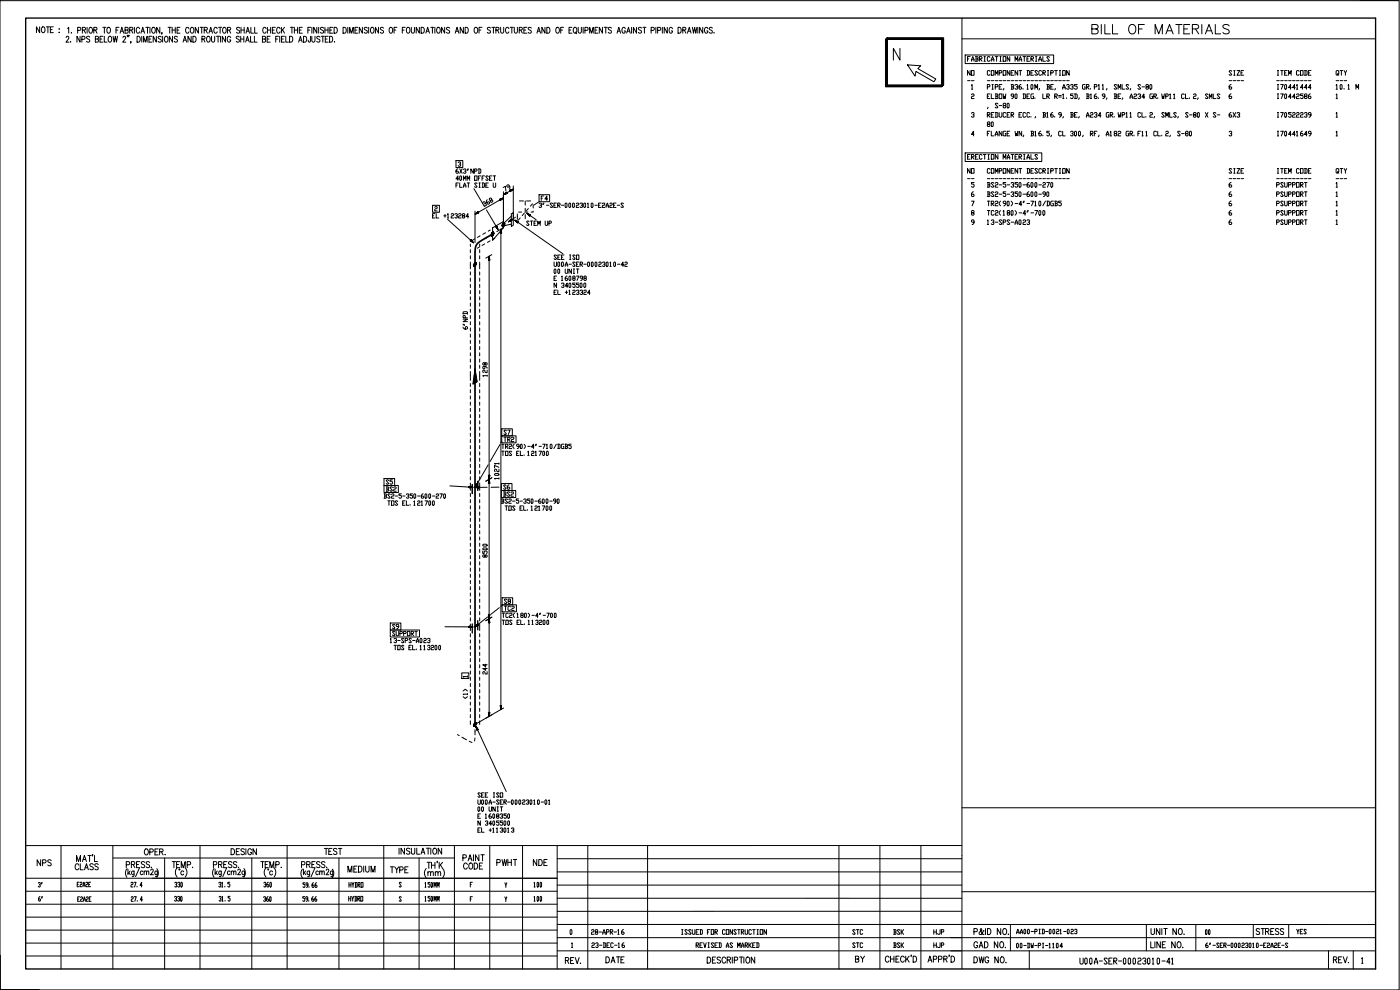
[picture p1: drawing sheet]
<svg xmlns="http://www.w3.org/2000/svg" width="420mm" height="297mm" viewBox="0 0 420 297" stroke-linecap="round" stroke-linejoin="round" font-family="sans-serif">
<defs><g id="words">
<g font-size="6.2">
<text x="326.3" y="11.3">BILL OF MATERIALS</text>
<text x="36.3" y="264.6">( )</text>
<text x="62.4" y="264.6">( )</text>
</g>
<text font-size="5.7" x="89.3" y="264.6">( )</text>
<g font-size="5.3">
<text x="137.9" y="262.1">CODE</text>
<text x="147.8" y="261.1">PWHT</text>
<text x="158.7" y="261.1">NDE</text>
</g>
<g font-size="4.9">
<text x="290.3" y="28.2">1 PIPE, B36.10M, BE, A335 GR.P11, SMLS, S-80 6 I70441444 10.1 M</text>
<text x="149.9" y="58.6">79</text>
<text x="96" y="257.5">TEST</text>
<text x="9.9" y="261.1">NPS</text>
<text x="21.2" y="262.1">CLASS</text>
<text x="103" y="262.8">MEDIUM</text>
<text x="116.1" y="263.2">TYPE</text>
<text x="375.7" y="281.5">STRESS</text>
<text x="180.6" y="290">DATE</text>
<text x="255.4" y="290">BY</text>
</g>
<g font-size="4.4">
<text x="294.9" y="39.2">80</text>
<text x="289.3" y="53.3">NO COMPONENT DESCRIPTION SIZE ITEM CODE QTY</text>
<text x="290.3" y="57.5">5 BS2-5-350-600-270 6 PSUPPORT 1</text>
<text x="161.2" y="61.4">F4</text>
<text x="290.3" y="60.3">6 BS2-5-350-600-90 6 PSUPPORT 1</text>
<text x="290.3" y="63.1">7 TR2(90)-4&quot;-710/DGB5 6 PSUPPORT 1</text>
<text x="290.3" y="66">8 TC2(180)-4&quot;-700 6 PSUPPORT 1</text>
<text x="149.9" y="131.6">S7</text>
<text x="149.9" y="133.7">TR2</text>
<text x="149.9" y="148.2">S6</text>
<text x="149.9" y="150.3">BS2</text>
<text x="150.3" y="182.4">S8</text>
<text x="150.3" y="184.5">TC2</text>
<text x="116.4" y="189.8">S9</text>
<text x="147.1" y="203.6" transform="rotate(-90 147.1 203.6)">244</text>
<text x="141.1" y="211" transform="rotate(-90 141.1 211)">&lt;1&gt;</text>
<text x="10.2" y="271.6">6&quot;</text>
<text x="254.7" y="281.5">STC</text>
<text x="267.1" y="281.5">BSK</text>
<text x="279" y="281.5">HJP</text>
<text x="360.5" y="281.5">00</text>
<text x="388.1" y="281.5">YES</text>
<text x="254.7" y="285.4">STC</text>
<text x="267.1" y="285.4">BSK</text>
<text x="279" y="285.4">HJP</text>
</g>
<g font-size="4">
<text x="289.3" y="23.6">NO COMPONENT DESCRIPTION SIZE ITEM CODE QTY</text>
<text x="114.7" y="146.4">S5</text>
<text x="114.7" y="148.5">BS2</text>
<text x="13.4" y="267.4" transform="rotate(-90 13.4 267.4)">3&quot;</text>
</g>
<text font-size="3.1" x="137.6" y="204.3">1</text>
<g font-size="2.6">
<text x="289.3" y="25.4">__ _____________________ ____ _________ ___</text>
<text x="289.3" y="54.7">__ _____________________ ____ _________ ___</text>
</g>
</g></defs>
<!-- layer: Level 63 -->
<g fill="none" stroke="#000" stroke-width=".3">
<path d="M0 .2h419.9v296.8h-419.9zM288.7 11.6h124.1M288.7 5.4v285.2M408.2 .1h11.8M18.3 253.7v37M27.8 256.4l-.1 .5M33.9 253.7v37M33.9 257.4h102.5M43.6 254.8l.2-.1a.91 .91 0 0 1 .7 .9 .91 .91 0 0 1-.7 .9 1.14 1.14 0 0 1-.2-1.7zM45 255.7l.8-.1v-.8l-.8-.1v1.8M46.5 255.6h.6M47.5 254.7h-1v1.8h1"/>
<path d="M47.9 255.6l.9-.1 .1-.6-1-.2v1.8M48.4 255.6l.5 .9M49.4 257.4v33.3M49.5 256.3l.1 .1M51.7 258.5h1M52.2 258.5v1.8M53 259.4h.6M54 258.5h-1v1.8h1M56.2 259.5l.9-.1v-.8l-.9-.1v1.8M60 253.7v37M69.3 254.6a.91 .91 0 0 1 1.1 .9 .91 .91 0 0 1-1.1 .9zM70.9 255.5h.6"/>
<path d="M71.9 254.6h-1v1.8h1M73.3 254.9l-.3-.3-.7 .3 .1 .3 .9 .7v.3l-.3 .2-.7-.2M73.8 254.6v1.8M75.5 255.1a.56 .56 0 0 0-.7-.5 .56 .56 0 0 0-.4 .7v.5a.56 .56 0 0 0 .5 .7 .56 .56 0 0 0 .6-.7h-.4M75.6 257.4v33.3M77 254.6v1.8l-1.1-1.8v1.8M78.3 258.5h1M78.8 258.5v1.8M79.6 259.4h.6M80.5 258.5h-.9v1.8h.9M82.8 259.5l.9-.1v-.8l-.9-.1v1.8M86.2 253.7v37"/>
<path d="M101.7 257.4v33.3M115.2 253.7v37M119.8 254.5v1.8M121.4 254.5v1.8l-1-1.8v1.8M123 254.7l-.4-.2-.6 .2v.4l1 .7v.2l-.4 .3-.6-.3M123.5 254.5v1.3l.4 .5 .5-.3 .1-1.5M125.1 254.5v1.8h.9M125.8 257.4v33.3M126.3 256.3l.6-1.8 .6 1.8M126.6 255.7h.7M128 254.5h1M128.2 258.7h1"/>
<path d="M128.5 254.5v1.8M128.7 258.7v1.8M129.3 254.5v1.8M129.5 258.7v1.8M129.5 259.6h1M130.2 254.6l.1-.1a.91 .91 0 0 1 .8 .9 .91 .91 0 0 1-.8 .9 1.14 1.14 0 0 1-.1-1.7zM130.5 258.7v1.8M131.3 258.5l-.2 .4M131.8 258.7v1.8M132.2 259.5l.6 1M132.5 254.5v1.8l-1-1.8v1.8M132.8 258.7l-1 1.2"/>
<path d="M136.4 253.7v37M147 253.7v37M156.8 253.7v37M167.2 253.7v37M167.2 257.6h121.5M176.4 253.7v37M194.4 253.7v37M251.8 253.7v37M264.1 253.7v37M276.4 253.7v37M288.7 242.4h124.1M288.7 253.7h-281"/>
<path d="M7.7 263.5h159.5M7.7 279.1h159.5M7.7 275.2h159.5M7.7 271.3h159.5M7.7 267.4h159.5M53.1 260.4a2.1 2.1 0 0 0 0 2.7M53.7 260.7l.3 .2-.2 .2zM54.4 260.3v-1.8l.6 1.8 .6-1.8v1.8a2.09 2.09 0 0 1 0 2.8M55.1 261.6a.5 .5 0 0 0-.7 0 .5 .5 0 0 0 0 .7 .5 .5 0 0 0 .7 0M57.8 260.2l.1 .1M79.8 260.4a2.03 2.03 0 0 0 0 2.7M80.4 260.7l.2 .2-.1 .2z"/>
<path d="M81 260.3v-1.8l.6 1.8 .6-1.8v1.8M81.8 261.6a.51 .51 0 0 0-.7 0 .51 .51 0 0 0 0 .7 .51 .51 0 0 0 .7 0M82.3 260.4a2.1 2.1 0 0 1 0 2.7M84.4 260.2l.1 .1M127.9 260.6a2.03 2.03 0 0 0 0 2.7M128.4 261.9l.4-.4 .4 .1v1.1M128.4 261.5v1.2M129.2 261.9l.4-.4 .4 .1v1.1M130.6 261.9l.4-.4 .4 .1v1.1M130.6 261.5v1.2M131.4 261.9l.4-.4 .4 .1v1.1M132.8 260.6a2.03 2.03 0 0 1 0 2.7"/>
<path d="M167.2 277.4h245.6M167.2 269.5h121.5M167.2 265.6h121.5M167.2 261.6h121.5M288.7 267.6h124.1M288.7 273.4h-121.5M292.3 279.6l.9-.1v-.8l-.9-.1v1.8M295.3 279.4l-.1-.2a.96 .96 0 0 1-1.3 1v-.5l.7-.7-.2-.4-.2 .3 .1 .4 .6 1 .4-.1M295.8 278.6v1.8M296.4 278.6a.91 .91 0 0 1 1 .9 .91 .91 0 0 1-1 .9zM300.3 278.6v1.8l-1-1.8v1.8M301.2 278.7l.2-.1a.91 .91 0 0 1 .7 .9 .91 .91 0 0 1-.7 .9 1.14 1.14 0 0 1-.2-1.7z"/>
<path d="M303.2 277.4v7.9M344 277.4v7.9M345.4 278.6v1.3l.5 .5 .5-.3 .1-1.5M348.1 278.6v1.8l-1.1-1.8v1.8M348.7 278.6v1.8M349.3 278.6h1M349.8 278.6v1.8M353 278.6v1.8l-1-1.8v1.8M353.9 278.7l.2-.1a.91 .91 0 0 1 .7 .9 .91 .91 0 0 1-.7 .9 1.14 1.14 0 0 1-.2-1.7zM358.9 277.4v7.9M0 286.6v10.4h11.8M7.7 286.8h159.5"/>
<path d="M7.7 283h159.5M167.2 285.3h245.6M167.2 281.3h245.6M169.7 288.2l.9-.1v-.6l-.9-.2v1.8M170.2 288.2l.5 .9M171.2 288.2h.6M172.2 287.3h-1v1.8h1M172.6 287.3l.6 1.8 .6-1.8M174.2 288.9l.1 .1M212.2 287.2a.92 .92 0 0 1 1.1 .9 .92 .92 0 0 1-1.1 .9zM213.8 288h.6M214.8 287.2h-1v1.8h1"/>
<path d="M216.2 287.4l-.3-.2-.7 .2 .1 .5 .9 .4-.1 .6-.5 .1-.4-.3M217.8 287.6a.57 .57 0 0 0-.7-.4 .57 .57 0 0 0-.4 .7v.4a.57 .57 0 0 0 .4 .7 .57 .57 0 0 0 .7-.5M218.2 288l.9-.1v-.7h-.9v1.8M218.7 288l.6 1M219.8 287.2v1.8M220.4 288.1l.9-.1v-.8h-.9v1.8M221.9 287.2h1M222.4 287.2v1.8M223.2 287.2v1.8M224.1 287.2h.2a.92 .92 0 0 1 .7 .9 .92 .92 0 0 1-.7 .9 1.16 1.16 0 0 1-.2-1.8zM226.5 287.2v1.8l-1-1.8v1.8M266.8 287.3a.56 .56 0 0 0-.7-.4 .56 .56 0 0 0-.4 .7v.4a.56 .56 0 0 0 .4 .7 .56 .56 0 0 0 .7-.4"/>
<path d="M267.3 286.9v1.8M267.3 287.7h1M268.3 286.9v1.8M268.9 287.7h.6M269.8 286.9h-.9v1.8h.9M271.4 287.3a.56 .56 0 0 0-.7-.4 .56 .56 0 0 0-.4 .7v.4a.56 .56 0 0 0 .4 .7 .56 .56 0 0 0 .7-.4M271.8 286.9v1.8M272.2 287.6l.7 1.1M272.9 286.9l-1.1 1.2M273.5 286.6l-.1 .4M274 286.9a.91 .91 0 0 1 1.1 .9 .91 .91 0 0 1-1.1 .9zM278.5 288.7l.6-1.8 .6 1.8"/>
<path d="M278.7 288.1h.8M280.1 287.8l.9-.1v-.7l-.9-.1v1.8M281.7 287.8l.9-.1v-.7l-.9-.1v1.8M283.2 287.7l.9-.1 .1-.6-1-.1v1.8M283.7 287.7l.5 1M284.9 286.6l-.1 .4M285.4 286.9a.91 .91 0 0 1 1.1 .9 .91 .91 0 0 1-1.1 .9zM292.3 287.1a.91 .91 0 0 1 1.1 .9 .91 .91 0 0 1-1.1 .9zM293.4 283a.57 .57 0 0 0-.7-.4 .57 .57 0 0 0-.4 .7v.4a.57 .57 0 0 0 .5 .7 .57 .57 0 0 0 .6-.7h-.4M293.8 284.4l.6-1.8 .6 1.8M293.8 287.1l.4 1.8 .4-1.8 .3 1.8 .4-1.8M294 283.8h.8"/>
<path d="M295.5 282.6a.92 .92 0 0 1 1 .9 .92 .92 0 0 1-1 .9zM296.7 287.5a.56 .56 0 0 0-.7-.4 .56 .56 0 0 0-.4 .7v.4a.56 .56 0 0 0 .6 .7 .56 .56 0 0 0 .5-.7h-.3M299.4 282.6v1.8l-1-1.8v1.8M299.6 287.1v1.8l-1-1.8v1.8M300.3 282.6h.2a.92 .92 0 0 1 .7 .9 .92 .92 0 0 1-.7 .9 1.16 1.16 0 0 1-.2-1.8zM300.5 287.2l.1-.1a.91 .91 0 0 1 .8 .9 .91 .91 0 0 1-.8 .9 1.14 1.14 0 0 1-.1-1.7zM301.7 284.2l.1 .1M301.9 288.7l.1 .1M302.6 280.2l.1 .1M308.9 285.3v5.4M345.4 282.6v1.8h.8M346.6 282.6v1.8"/>
<path d="M348.2 282.6v1.8l-1-1.8v1.8M348.8 283.4h.6M349.8 282.6h-1v1.8h1M352.7 282.6v1.8l-1.1-1.8v1.8M353.5 282.6h.2a.92 .92 0 0 1 .8 .9 .92 .92 0 0 1-.8 .9 1.16 1.16 0 0 1-.2-1.8zM355 284.2v.1M355.3 280.2l.1 .1M398.7 285.3v5.4M400.2 288l.9-.1 .1-.6-1-.2v1.8M400.7 288l.5 .9M401.7 288h.6M402.7 287.1h-1v1.8h1"/>
<path d="M403.1 287.1l.6 1.8 .6-1.8M404.7 288.7v.1M406.1 285.3v5.4"/>
</g>
<path d="M7.7 5.4h405.1v285.3h-405.1z" fill="none" stroke="#000" stroke-width=".4"/>
<!-- layer: Level 5 -->
<g fill="none" stroke="#000" stroke-width=".3">
<path d="M11.9 8.1v1.7l-1-1.7v1.7M12.7 8.1h.1a.9 .9 0 0 1 .7 .8 .9 .9 0 0 1-.7 .9 1.15 1.15 0 0 1-.1-1.7zM13.9 8.1h1M14.4 8.1v1.7M15.1 8.9h.6M16 8.1h-.9v1.7h.9M17.8 8.6h.1M17.8 9.7h.1M19.9 11.3l.2-.4 .6 .3-.9 1.4h.9M20.3 8.5l.3-.3v1.8M21.2 12.5l.1 .1M21.4 9.8l.1 .1"/>
<path d="M23.3 9.1l.8-.1v-.7l-.8-.1v1.8M24 10.9v1.7l-.9-1.7v1.7M24.6 11.8l.8-.1v-.7l-.8-.1v1.7M24.7 9l.8-.1v-.6l-.8-.1v1.8M25.2 9l.5 1M26.1 8.2v1.8M26.9 11.1l-.3-.2-.6 .2 .1 .4 .8 .5-.1 .6h-.5l-.3-.2M26.9 8.3l.2-.1a.9 .9 0 0 1 .7 .9 .9 .9 0 0 1-.7 .9 1.16 1.16 0 0 1-.2-1.7zM28.2 9l.8-.1v-.6l-.8-.1v1.8M28.6 11.7l.8-.1v-.6l-.8-.1v1.7l.9-.1v-.4l-.3-.4M28.6 9l.5 1M30 11.7h.6"/>
<path d="M30.9 8.2h.9M30.9 10.9h-.9v1.7h.9M31.3 10.9v1.7h.8M31.3 8.2v1.8M32.3 8.3l.2-.1a.9 .9 0 0 1 .7 .9 .9 .9 0 0 1-.7 .9 1.16 1.16 0 0 1-.2-1.7zM32.7 11l.2-.1a.9 .9 0 0 1 .7 .9 .9 .9 0 0 1-.7 .8 1.16 1.16 0 0 1-.2-1.6zM33.9 10.9l.4 1.7 .3-1.7 .3 1.7 .4-1.7M34.8 9h.6M35.7 8.2h-.9v1.8M36 10l.6-1.8 .5 1.8M36.2 9.4h.7M36.9 11.3l.3-.4 .5 .3-.9 1.4h1"/>
<path d="M37.5 9l.8-.1v-.6l-.8-.1v1.8l.9-.2 .1-.4-.4-.4M38.3 10.6l-.1 .5M38.7 10.6l-.1 .5M38.9 9l.9-.1v-.6l-.9-.1v1.8M39.3 12.6l-.1 .4M39.4 9l.5 1M40.3 8.2v1.8M41.1 10.9a.88 .88 0 0 1 1 .9 .88 .88 0 0 1-1 .8zM41.9 8.6a.51 .51 0 0 0-.6-.4 .51 .51 0 0 0-.4 .7v.4a.52 .52 0 0 0 .4 .6 .52 .52 0 0 0 .6-.4M42.3 10l.5-1.8 .6 1.8M42.5 9.4h.7M42.5 10.9v1.7"/>
<path d="M43.1 12.6v-1.7l.5 1.7 .6-1.7v1.7M43.8 8.2h.9M44.3 8.2v1.8M44.7 11.7h.5M45 8.2v1.8M45.6 10.9h-.9v1.7h.9M45.8 8.3l.1-.1a.9 .9 0 0 1 .7 .9 .9 .9 0 0 1-.7 .9 1.16 1.16 0 0 1-.1-1.7zM46.9 10.9v1.7l-.9-1.7v1.7M48 8.2v1.8l-1-1.8v1.8M48.4 11.1l-.3-.2-.6 .2v.4l.9 .6-.3 .5-.6-.2M48.6 9.9l-.1 .4M48.8 10.9v1.7"/>
<path d="M49.6 11l.1-.1a.9 .9 0 0 1 .7 .9 .9 .9 0 0 1-.7 .8 1.16 1.16 0 0 1-.1-1.6zM50.4 8.2h1M50.9 8.2v1.8M51.7 9h.9M51.7 8.2v1.8M51.8 10.9v1.7l-1-1.7v1.7M52.6 8.2v1.8M53.1 9h.6M53.3 11.1l-.4-.2-.6 .2 .1 .4 .9 .6-.4 .5-.6-.2M54 8.2h-.9v1.8h.9M54.9 12.6l.6-1.7 .5 1.7M55.1 12.1h.7"/>
<path d="M56.7 8.6a.52 .52 0 0 0-.6-.4 .52 .52 0 0 0-.4 .7v.4a.52 .52 0 0 0 .4 .6 .52 .52 0 0 0 .6-.4M57.4 10.9v1.7l-1-1.7v1.7M57.4 8.3l.1-.1a.9 .9 0 0 1 .7 .9 .9 .9 0 0 1-.7 .9 1.16 1.16 0 0 1-.1-1.7zM57.9 10.9a.88 .88 0 0 1 1 .9 .88 .88 0 0 1-1 .8zM59.5 8.2v1.8l-.9-1.8v1.8M60.1 8.2h.9M60.5 8.2v1.8M60.6 11.7l.8-.1v-.6l-.8-.1v1.7M61.1 11.7l.4 .9M61.3 9l.8-.1v-.6l-.8-.1v1.8M61.8 9l.4 1M62.3 11l.1-.1a.9 .9 0 0 1 .7 .9 .9 .9 0 0 1-.7 .8 1.16 1.16 0 0 1-.1-1.6z"/>
<path d="M62.7 10l.5-1.8 .6 1.8M62.9 9.4h.7M63.5 10.9v1.2l.4 .5 .5-.2v-1.5M65 10.9h.9M65.2 8.6a.52 .52 0 0 0-.6-.4 .52 .52 0 0 0-.4 .7v.4a.52 .52 0 0 0 .3 .6 .52 .52 0 0 0 .7-.4M65.4 10.9v1.7M65.6 8.2h.9M66.1 8.2v1.8M66.2 10.9v1.7M67.1 8.3l.1-.1a.9 .9 0 0 1 .7 .9 .9 .9 0 0 1-.7 .9 1.16 1.16 0 0 1-.1-1.7zM67.7 10.9v1.7l-1-1.7v1.7M68.3 9l.8-.1 .1-.5-.9-.2v1.8"/>
<path d="M68.8 9l.4 1M69.2 11.3a.52 .52 0 0 0-.6-.4 .52 .52 0 0 0-.4 .6v.5a.53 .53 0 0 0 .5 .7 .53 .53 0 0 0 .5-.7h-.3M71.8 11.1l-.3-.2-.6 .2 .1 .4 .8 .6-.3 .5-.6-.2M71.9 8.5l-.3-.3-.6 .3 .1 .4 .8 .5-.3 .6-.6-.3M72.2 11.7h1M72.2 10.9v1.7M72.3 9h1M72.3 8.2v1.8M73.2 10.9v1.7M73.3 8.2v1.8M73.7 12.6l.6-1.7 .5 1.7M73.8 10l.6-1.8 .5 1.8"/>
<path d="M73.9 12.1h.7M74 9.4h.7M75.2 10.9v1.7h.8M75.3 8.2v1.8h.8M76.3 10.9v1.7h.9M76.4 8.2v1.8h.8M78.8 11.7l.8-.1v-.6l-.8-.1v1.7l.9-.1v-.4l-.3-.4M79.9 8.6a.51 .51 0 0 0-.7-.4 .51 .51 0 0 0-.3 .7v.4a.52 .52 0 0 0 .3 .6 .52 .52 0 0 0 .7-.4M80.2 11.7h.5M80.3 9h.9M80.3 8.2v1.8M81.1 10.9h-.9v1.7h.9"/>
<path d="M81.2 8.2v1.8M81.7 9h.6M82.6 8.2h-.9v1.8h.9M82.7 11.7h.6M83.6 10.9h-.9v1.7M83.9 10.9v1.7M84.1 8.6a.52 .52 0 0 0-.7-.4 .52 .52 0 0 0-.4 .7v.4a.52 .52 0 0 0 .4 .6 .52 .52 0 0 0 .7-.4M84.5 8.2v1.8M84.5 11.7h.5M84.8 8.9l.6 1.1M85.4 10.9h-.9v1.7h.9M85.4 8.2l-.9 1.2"/>
<path d="M85.8 10.9v1.7h.8M86.9 10.9a.88 .88 0 0 1 1 .9 .88 .88 0 0 1-1 .8zM87.1 8.2h1M87.6 8.2v1.8M88.3 9h1M88.3 8.2v1.8M89.3 8.2v1.8M89.6 12.6l.5-1.7 .6 1.7M89.8 12.1h.7M89.8 9h.6M90.7 8.2h-.9v1.8h.9M91.1 10.9a.88 .88 0 0 1 1 .9 .88 .88 0 0 1-1 .8z"/>
<path d="M92.4 9h.5M93.2 10.9l-.2 1.7h-.4l-.1-.5M93.3 8.2h-.9v1.8M93.6 10.9v1.2l.4 .5 .5-.2v-1.5M93.6 8.2v1.8M95.1 8.2v1.8l-1-1.8v1.8M95.6 8.2v1.8M96 11.1l-.3-.2-.6 .2v.4l.9 .6-.3 .5-.6-.2M96.4 10.9h.9M96.9 10.9v1.7M97.1 8.5l-.3-.3-.6 .3v.3l.9 .6-.3 .6-.6-.3M97.5 9h.9"/>
<path d="M97.5 8.2v1.8M97.6 11.7h.6M98.4 8.2v1.8M98.5 10.9h-.9v1.7h.9M98.9 10.9a.88 .88 0 0 1 1 .9 .88 .88 0 0 1-1 .8zM99 9h.5M99.9 8.2h-.9v1.8h.9M100.3 8.2a.88 .88 0 0 1 .9 .9 .88 .88 0 0 1-.9 .9zM100.4 12.5l.1 .1M103 8.2a.88 .88 0 0 1 .9 .9 .88 .88 0 0 1-.9 .9zM104.4 8.2v1.8M104.9 10v-1.8l.6 1.8 .5-1.8v1.8"/>
<path d="M106.5 9h.6M107.4 8.2h-.9v1.8h.9M108.8 8.2v1.8l-1-1.8v1.8M110.2 8.5l-.3-.3-.6 .3 .1 .4 .8 .5-.3 .6-.6-.3M110.6 8.2v1.8M111.4 8.3l.2-.1a.91 .91 0 0 1 .7 .9 .91 .91 0 0 1-.7 .9 1.19 1.19 0 0 1-.2-1.7zM113.6 8.2v1.8l-.9-1.8v1.8M115.1 8.5l-.4-.3-.5 .3 .1 .4 .8 .5-.4 .6-.5-.3M117 8.3l.2-.1a.91 .91 0 0 1 .7 .9 .91 .91 0 0 1-.7 .9 1.19 1.19 0 0 1-.2-1.7zM118.3 9h.5M119.1 8.2h-.8v1.8M120.7 9h.6"/>
<path d="M121.6 8.2h-.9v1.8M122.2 8.3l.2-.1a.91 .91 0 0 1 .6 .9 .91 .91 0 0 1-.6 .9 1.19 1.19 0 0 1-.2-1.7zM123.4 8.2v1.2l.4 .6 .5-.3 .1-1.5M125.9 8.2v1.8l-1-1.8v1.8M126.4 8.2a.88 .88 0 0 1 1 .9 .88 .88 0 0 1-1 .9zM127.8 10l.6-1.8 .5 1.8M128 9.4h.7M129.3 8.2h.9M129.8 8.2v1.8M130.5 8.2v1.8M131.3 8.3l.1-.1a.9 .9 0 0 1 .8 .9 .9 .9 0 0 1-.8 .9 1.16 1.16 0 0 1-.1-1.7zM133.5 8.2v1.8l-1-1.8v1.8"/>
<path d="M134.9 8.5l-.3-.3-.6 .3 .1 .4 .8 .5-.3 .6-.6-.3M136.6 10l.6-1.8 .5 1.8M136.8 9.4h.7M139.1 8.2v1.8l-1-1.8v1.8M139.6 8.2a.88 .88 0 0 1 1 .9 .88 .88 0 0 1-1 .9zM142.6 8.3l.1-.1a.9 .9 0 0 1 .7 .9 .9 .9 0 0 1-.7 .9 1.16 1.16 0 0 1-.1-1.7zM143.8 9h.5M144.7 8.2h-.9v1.8M147.2 8.5l-.3-.3-.6 .3 .1 .4 .8 .5-.3 .6-.6-.3M147.6 8.2h.9M148.1 8.2v1.8M148.8 9l.8-.1v-.6l-.8-.1v1.8"/>
<path d="M149.3 9l.5 1M150.2 8.2v1.2l.4 .6 .5-.3 .1-1.5M152.7 8.6a.51 .51 0 0 0-.6-.4 .51 .51 0 0 0-.4 .7v.4a.52 .52 0 0 0 .4 .6 .52 .52 0 0 0 .6-.4M153.1 8.2h1M153.6 8.2v1.8M154.3 8.2v1.2l.4 .6 .5-.3 .1-1.5M155.8 9l.8-.1v-.6l-.8-.1v1.8M156.3 9l.5 1M157.2 9h.6M158.1 8.2h-.9v1.8h.9M159.4 8.5l-.3-.3-.6 .3 .1 .4 .6 .2a.48 .48 0 0 1 .2 .7 .48 .48 0 0 1-.8 .1l-.1-.2M161.1 10l.6-1.8 .5 1.8"/>
<path d="M161.3 9.4h.7M163.6 8.2v1.8l-1-1.8v1.8M164.1 8.2a.88 .88 0 0 1 1 .9 .88 .88 0 0 1-1 .9zM167.1 8.3l.1-.1a.9 .9 0 0 1 .7 .9 .9 .9 0 0 1-.7 .9 1.16 1.16 0 0 1-.1-1.7zM168.3 9h.5M169.1 8.2h-.8v1.8M170.8 9h.5M171.6 8.2h-.8v1.8h.8M172.3 8.3l.1-.1a.9 .9 0 0 1 .8 .9 .9 .9 0 0 1-.8 .9 1.16 1.16 0 0 1-.1-1.7zM172.7 9.6l.4 .5M173.5 8.2v1.2l.4 .6 .5-.3 .1-1.5M175 8.2v1.8"/>
<path d="M175.6 9.1l.8-.1v-.7l-.8-.1v1.8M177 10v-1.8l.5 1.8 .5-1.8v1.8M178.6 9h.5M179.5 8.2h-.9v1.8h.9M180.8 8.2v1.8l-.9-1.8v1.8M181.3 8.2h1M181.8 8.2v1.8M183.5 8.5l-.3-.3-.7 .3 .2 .4 .7 .4v.6l-.5 .1-.4-.3M185.2 10l.5-1.8 .5 1.8M185.4 9.4h.7M187.7 8.6a.52 .52 0 0 0-.7-.4 .52 .52 0 0 0-.4 .7v.4a.53 .53 0 0 0 .6 .7 .53 .53 0 0 0 .5-.7h-.4M188.1 10l.5-1.8 .5 1.8"/>
<path d="M188.3 9.4h.7M189.5 8.2v1.8M191 8.2v1.8l-.9-1.8v1.8M192.5 8.5l-.3-.3-.6 .3 .1 .4 .6 .2a.48 .48 0 0 1 .1 .7 .48 .48 0 0 1-.7 .1l-.1-.2M192.9 8.2h1M193.4 8.2v1.8M195.4 9.1l.8-.1v-.7l-.8-.1v1.8M196.8 8.2v1.8M197.4 9.1l.8-.1v-.6l-.8-.2v1.8M198.8 8.2v1.8M200.3 8.2v1.8l-1-1.8v1.8M201.8 8.6a.51 .51 0 0 0-.6-.4 .51 .51 0 0 0-.4 .7v.4a.52 .52 0 0 0 .5 .7 .52 .52 0 0 0 .5-.7h-.3"/>
<path d="M203.5 8.2a.88 .88 0 0 1 1 .9 .88 .88 0 0 1-1 .9zM204.9 9l.8-.1v-.6l-.8-.1v1.8M205.4 9l.4 1M206.3 10l.6-1.8 .5 1.8M206.5 9.4h.7M207.8 8.2l.3 1.8 .4-1.8 .3 1.8 .3-1.8M209.4 8.2v1.8M210.9 8.2v1.8l-.9-1.8v1.8M212.4 8.6a.52 .52 0 0 0-.6-.4 .52 .52 0 0 0-.4 .7v.4a.53 .53 0 0 0 .5 .7 .53 .53 0 0 0 .5-.7h-.3M213.8 8.5l-.3-.3-.6 .3 .1 .4 .8 .5-.3 .6-.6-.3M214.3 9.8v.1"/>
</g>
<!-- layer: Level 26 -->
<path d="M266.3 11.2v14.3h16.9v-14.1h-17v14.2h16.9v-14.1h-17.1v14.3h16.9v-14.2h-17v14.3h16.9v-14.1h-17.1v14.3h16.9v-14.2M270.1 14.5v3.5l-2-3.5v3.5M272.4 19.5l3.9 .2-.8 .9 5.3 3.1-.5 .8-5.4-3.1-.3 1.4z" fill="none" stroke="#000" stroke-width=".3"/>
<!-- layer: borderText -->
<g fill="none" stroke="#000" stroke-width=".3">
<path d="M289.7 16.5h26.5v2.6h-26.5zM290.4 17.7h.3M291.1 17h-.7v1.4M291.5 18.4l.5-1.4 .3 1.4M291.5 17.9h.8M292.7 17h.6l.2 .2-.2 .5M292.9 17.7h.4l.2 .4-.2 .3h-.6M292.9 17v1.4M293.9 17.7h.6l.2-.5-.2-.2h-.6v1.4M294.1 17.7l.6 .7M295.3 17h.4M295.3 18.4h.4"/>
<path d="M295.5 17v1.4M297.1 17.2l-.2-.2-.6 .2v.9l.2 .3 .6-.3M297.5 18.4l.4-1.4 .4 1.4M297.5 17.9h.8M298.7 17h.8M299.1 17v1.4M300.1 17h.4M300.1 18.4h.4M300.3 17v1.4M301.1 17h.8v1.4h-.8zM303 17v1.4l-.7-1.4v1.4M304.6 18.4v-1.4l.4 .9 .4-.9v1.4"/>
<path d="M305.8 18.4l.4-1.4 .4 1.4M305.8 17.9h.8M307 17h.8M307.4 17v1.4M308.2 17.7h.4M309 17h-.8v1.4h.8M309.4 17.7h.6l.2-.3-.2-.4h-.6v1.4M309.6 17.7l.6 .7M310.8 17h.4M310.8 18.4h.4M311 17v1.4M311.8 18.4l.4-1.4 .4 1.4"/>
<path d="M311.8 17.9h.8M313 17v1.4h.8M314.9 17.2l-.6-.2-.1 .2 .7 .9-.2 .3-.5-.3M291.5 34l.6-.2 .2 .4-.3 .3M292.1 34.5l.2 .2-.2 .5-.6-.3M296.3 34.5h.6l.2-.3-.2-.4h-.6v1.4M296.5 32.1l-.2 .5M297.1 39.4h-.8v1.4M297.5 39.4v1.4h.8M298.3 33.8h-.8v1.4M298.7 33.8h.6l.2 .2v.9l-.2 .3h-.6M298.9 33.8v1.4"/>
<path d="M299.5 31.2l-.6-.2-.2 .2 .8 .9-.2 .3-.6-.3M299.9 33.8v1.1l.2 .3 .6-.3v-1.1M299.9 31.7h.8M300.7 39.4v1.4l-.8-1.4v1.4M301.3 31.7l-.2-.5 .6-.2 .2 .4-.8 .5 .2 .5 .6-.3-.2-.4M301.9 34l-.2-.2-.6 .2v.9l.2 .3 .6-.3M301.9 39.4h-.6l-.2 .2v.9l.2 .3h.6v-.7h-.2M302.3 34.5h.3M302.5 31l.4 .2v.9l-.3 .3-.3-.3v-.9zM303 33.8h-.7v1.4h.7M303 39.4h-.7v1.4h.7M303.4 34.5h.6l.2-.3-.2-.4h-.6v1.4"/>
<path d="M303.6 34.5l.6 .7M304.6 39.4l.2 1.4 .2-.7 .2 .7 .2-1.4M305.8 34.5h.4M306.6 33.8h-.8v1.4h.8M306.6 39.4v1.4l-.8-1.4v1.4M307.8 34l-.2-.2-.6 .2v.9l.2 .3 .6-.3M309 34l-.2-.2-.6 .2v.9l.2 .3 .6-.3M309.4 39.4h.6l.2 .2-.2 .5M309.4 34.9v.3M309.6 39.4v1.4M310.6 39.6l.2-.2v1.4M310.8 34.9l-.2 .5"/>
<path d="M312.4 39.4l-.6 .4v.7l.6 .3 .2-.5-.2-.2h-.6M313 33.8h.6l.2 .2-.2 .5M313.2 34.5h.4l.2 .4-.2 .3h-.6M313.2 33.8v1.4M314.2 34l.1-.2v1.4M314.2 35.2h.3M314.9 39.4h-.7v.4h.5l.2 .3v.4l-.2 .3-.5-.3M315.9 33.8l-.6 .4v.7l.6 .3 .2-.3-.2-.4h-.6M316.5 34.9v.3M318.5 34.5h-.6l-.2-.3 .2-.4 .6 .2v.7l-.6 .5M318.5 39.6l-.2-.2-.6 .2v.9l.2 .3 .6-.3M318.9 39.4v1.4h.8"/>
<path d="M319.1 34.9l-.2 .5M321.3 33.8h.6l.2 .2-.2 .5M321.3 39.6l.6-.2 .2 .4-.4 .3M321.5 34.5h.4l.2 .4-.2 .3h-.6M321.5 33.8v1.4M322.5 34.5h.4M322.7 39.4l.4 .2v.9l-.2 .3-.4-.3v-.9zM323.3 33.8h-.8v1.4h.8M323.9 34.9l-.2 .5M323.9 39.4l.4 .2v.9l-.2 .3-.4-.3v-.9zM326.1 35.2l.3-1.4 .4 1.4M326.1 34.7h.7"/>
<path d="M327.2 34l.2-.2 .6 .2-.2 .5-.6 .2v.5h.8M328.4 34l.2-.2 .6 .2v.2l-.4 .3M329 34.5l.2 .2-.2 .5-.6-.3M329.2 39.4h-.8v1.4M330.4 34.7h-.8l.6-.9v1.4M332.8 33.8h-.6l-.2 .2v.9l.2 .3h.6v-.7h-.2M333.2 34.5h.6l.2-.3-.2-.4h-.6v1.4M333.2 39.6l.2-.2v1.4M333.4 34.5l.6 .7M334.4 34.9v.3M335.6 33.8l.2 1.4 .2-.7 .1 .7 .3-1.4M335.6 39.6l.2-.2 .6 .2-.3 .5-.5 .2v.5h.8"/>
<path d="M336.8 34.5h.6l.1-.3-.1-.4h-.6v1.4M337.9 34l.2-.2v1.4M337.9 35.2h.4M338.7 39.4h-.6l-.2 .2v.9l.2 .3h.6v-.7h-.2M339.1 34l.2-.2v1.4M339.1 35.2h.4M342.3 34l-.2-.2-.6 .2v.9l.2 .3 .6-.3M342.3 39.4h-.8v1.4M342.7 33.8v1.4h.8M342.7 39.6l.2-.2v1.4M343.9 39.6l.2-.2v1.4M343.9 34.9v.3"/>
<path d="M345.1 34l.2-.2 .6 .2-.2 .5-.6 .2v.5h.8M346.5 34.9l-.2 .5M347.1 39.6l-.2-.2-.6 .2v.9l.2 .3 .6-.3M347.5 39.4v1.4h.8M349.4 34l-.6-.2-.1 .2 .7 .9-.2 .3-.5-.3M349.8 35.2v-1.4l.4 .9 .4-.9v1.4M349.8 39.6l.2-.2 .6 .2-.2 .5-.6 .2v.5h.8M351 33.8v1.4h.8M353 34l-.2-.2-.6 .2 .8 .9-.2 .3-.6-.3M353.6 34.9l-.2 .5M354.2 39.6l-.2-.2-.6 .2 .8 .9-.2 .3-.6-.3M356.6 34l-.6-.2-.2 .2 .8 .9-.2 .3-.6-.3"/>
<path d="M357 34.5h.8M357.2 39.4l.4 .2v.9l-.2 .3-.4-.3v-.9zM358.4 34.5l-.2-.3 .2-.4 .6 .2-.2 .5-.6 .2 .2 .5 .6-.3-.2-.4M359.6 33.8l.3 .2v.9l-.2 .3-.4-.3v-.9zM361.7 33.8l.8 1.4M362.5 33.8l-.8 1.4M364.9 34l-.2-.2-.6 .2 .8 .9-.2 .3-.6-.3M365.3 34.5h.8M368.9 39.6l.6-.2 .2 .4-.4 .3M369.5 33.8l-.6 .4v.7l.6 .3 .2-.3-.2-.4h-.6M370.1 33.8l.8 1.4M370.9 33.8l-.8 1.4"/>
<path d="M371.2 34l.3-.2 .5 .2v.2l-.4 .3M371.8 34.5l.2 .2-.2 .5-.6-.3M383.3 35.2h.4M383.3 33.8h.4M383.3 39.4h.4M383.5 33.8v1.4M383.5 39.4v1.4M384.3 33.8h.8l-.6 1.4M384.3 39.4h.8l-.6 1.4M385.7 33.8l.4 .2v.9l-.2 .3-.4-.3v-.9zM385.7 39.4l.4 .2v.9l-.2 .3-.4-.3v-.9zM387.5 33.8h-.8v.4h.6l.2 .3-.2 .7-.6-.3"/>
<path d="M387.9 34l.2-.2 .6 .2-.2 .5-.6 .2v.5h.8M389.1 34l.2-.2 .6 .2-.2 .5-.6 .2v.5h.8M389.1 39.6l.2-.2v1.4M390.3 34l.2-.2 .6 .2-.2 .5-.6 .2v.5h.8M390.9 39.4l-.6 .4v.7l.6 .3 .2-.3-.2-.4h-.6M391.5 34l.6-.2 .2 .4-.4 .3M392.1 34.5l.2 .2-.2 .5-.6-.3M393.4 34.5h-.5l-.2-.3 .2-.4 .5 .2v.7l-.5 .5M401 34l.2-.2v1.4M401 39.6l.2-.2v1.4M401 35.2h.4M289.7 45.9h23v2.6h-23z"/>
<path d="M290.4 47.1h.3M291.1 46.4h-.7v1.4h.7M291.5 47.1h.6l.2-.3-.2-.4h-.6v1.4M291.7 47.1l.6 .7M292.3 40.3h-.8l.6-.9v1.4M292.7 47.1h.4M293.5 46.4h-.8v1.4h.8M294.7 46.6l-.2-.2-.6 .2v.9l.2 .3 .6-.3M295.1 46.4h.8M295.5 46.4v1.4M296.5 47.8h.4M296.5 46.4h.4"/>
<path d="M296.7 46.4v1.4M297.5 46.4h.8v1.4h-.8zM298.7 40.8l.4-1.4 .4 1.4M299.5 46.4v1.4l-.8-1.4v1.4M301.1 47.8v-1.4l.4 .9 .4-.9v1.4M302.3 47.8l.3-1.4 .4 1.4M302.3 40.1h.3M302.3 47.3h.7M303.4 46.4h.8M303.8 46.4v1.4M304.6 47.1h.4M305.4 46.4h-.8v1.4h.8"/>
<path d="M305.8 47.1h.6l.2-.5-.2-.2h-.6v1.4M306 47.1l.6 .7M307.2 40.5l-.2 .5M307.2 47.8h.4M307.2 46.4h.4M307.4 46.4v1.4M308.2 47.8l.4-1.4 .4 1.4M308.2 47.3h.8M309.4 46.4v1.4h.8M309.6 40.1h.4l.2 .4-.2 .3h-.6M310.6 40.8h.4M311.4 46.6l-.6-.2-.2 .2 .8 .9-.2 .3-.6-.3"/>
<path d="M313 40.5v.3M315.5 40.5l-.2 .5M321.9 40.1l.2 .2-.2 .5-.6-.3M325.1 40.5l-.2 .5M327.2 40.1h.6l.2-.3-.2-.4h-.6v1.4M327.4 40.1l.6 .7M328.4 40.1h.4M329.8 40.5l-.2 .5M332 40.8l.4-1.4 .4 1.4M332 40.3h.8M333.2 40.8h.4M334.6 40.1l-.2-.3 .2-.4 .6 .2-.2 .5-.6 .2 .2 .5 .6-.3-.2-.4"/>
<path d="M339.1 40.1h.6l.2-.3-.2-.4h-.6v1.4M339.3 40.1l.6 .7M340.3 40.5v.3M341.5 40.1h.4M342.7 40.8h.4M343.9 40.8h.4M348.7 40.5v.3M351.2 40.5l-.2 .5M354.6 40.1h.8M356 40.1l-.2-.3 .2-.4 .6 .2-.2 .5-.6 .2 .2 .5 .6-.3-.2-.4M369.5 40.1l.2 .2-.2 .5-.6-.3M383.3 40.8h.4"/>
<path d="M387.5 40.3h-.8l.6-.9v1.4M388.7 40.3h-.8l.6-.9v1.4M389.1 40.8h.4M392.3 40.3h-.8l.6-.9v1.4M393.4 40.1h-.5l-.2-.3 .2-.4 .5 .2v.7l-.5 .5M401 40.8h.4M23.2 265.4h.3M23.3 269.8h.3M23.8 264.7h-.6v1.4h.6M23.9 269.1h-.6v1.3h.6M24 264.9l.2-.2 .4 .2-.1 .5-.5 .2v.5h.6M24.2 269.3l.1-.2 .5 .2-.2 .5-.4 .2v.4h.6"/>
<path d="M24.9 266.1l.3-1.4 .3 1.4M24.9 265.6h.6M25 270.4l.3-1.3 .3 1.3M25 270h.6M25.8 264.9l.1-.2 .4 .2-.1 .5-.4 .2v.5h.5M25.9 269.3l.2-.2 .4 .2-.2 .5-.4 .2v.4h.6M26.6 265.4h.3M26.8 269.8h.3M27.2 264.7h-.6v1.4h.6M27.3 269.1h-.5v1.3h.5M39.4 269.3l.1-.3 .5 .3-.2 .4-.4 .3v.4h.6M40.3 269h.6l-.5 1.4"/>
<path d="M41.2 270.2v.2M42.7 270h-.6l.4-1v1.4M52.4 269.2l.4-.2 .2 .4-.3 .3M52.5 265l.4-.3 .1 .5-.3 .2M52.8 269.7v.7l-.4-.3M52.9 265.4v.7l-.4-.2M53.3 269.2l.1-.2 .5 .2-.3 .5M53.3 265l.5-.3 .2 .5-.3 .2M53.7 269.7v.7l-.4-.3M53.8 265.4v.7l-.5-.2M54.3 269l.3 .2-.1 1.2-.3-.3zM54.4 264.7l.3 .3-.2 1.1-.2-.2z"/>
<path d="M65.7 269.2l.2-.2 .4 .2-.3 .5M66.2 269.7v.7l-.5-.3M66.6 269.2l.2-.2v1.4M66.6 270.4h.4M67.5 270.1v.3M69 269h-.5v.4h.4l.1 .7-.1 .3-.4-.3M79.1 269.3l.5-.3 .1 .5-.3 .2M79.2 265l.4-.3 .2 .5-.3 .2M79.6 269.7v.7l-.5-.2M79.6 265.4v.7l-.4-.2M80.5 269l-.5 .5v.7l.5 .2 .1-.4-.1-.3h-.5M80.5 264.7l-.4 .5v.7l.4 .2v-.7h-.4"/>
<path d="M81.1 269l.3 .3-.2 1.1-.3-.2zM81.1 264.7l.3 .3-.1 1.1-.3-.2zM91.5 269h-.6v.5h.4l.2 .7-.2 .2-.4-.2M92.4 269.7h-.5v-.7l.5 .3v.7l-.5 .4M92.7 270.2v.2M94 269l-.4 .5v.7l.4 .2v-.7h-.4M94.9 269l-.4 .5v.7l.4 .2v-.7h-.4M104.6 269v1.4M104.6 269.7h.7M104.7 264.8v1.4M104.7 265.5h.6M105.3 269v1.4"/>
<path d="M105.3 264.8v1.4M105.6 269l.3 1.4M105.6 264.8l.3 .7v.7M106.2 269l-.3 .7M106.2 264.8l-.3 .7M106.5 269h.4l.2 .2v.9l-.2 .3h-.4M106.5 264.8h.5l.1 .2v1l-.1 .2h-.5M106.6 269v1.4M106.7 264.8v1.4M107.4 269.7h.4l.2-.3-.2-.4h-.4v1.4M107.4 265.5h.5l.1-.2-.1-.5h-.5v1.4M107.5 269.7l.5 .7"/>
<path d="M107.6 265.5l.4 .7M108.3 269h.6v1.4h-.6zM108.4 264.8h.5v1.4h-.5zM120.4 265l-.4-.3-.2 .3 .6 .9-.1 .2-.5-.2M120.4 269.3l-.4-.3-.2 .3 .6 .9-.1 .2-.5-.2M127.6 265l.1-.2v1.4M127.6 269.2l.1-.2v1.4M127.6 270.4h.2M127.6 266.2h.2M129.1 264.8h-.6v.5h.4l.2 .2-.2 .7-.4-.2M129.1 269h-.6v.4h.4l.2 .7-.2 .3-.4-.3M129.5 264.8l.3 .2-.1 1.2-.3-.2z"/>
<path d="M129.5 269l.3 .2-.1 1.2-.3-.3zM130.3 266.2v-1.4l.3 .9 .3-.9v1.4M130.3 270.4v-1.4l.3 .9 .3-.9v1.4M131.2 266.2v-1.4l.3 .9 .3-.9v1.4M131.2 270.4v-1.4l.3 .9 .3-.9v1.4M141.1 265.4h.3M141.1 269.7h.3M141.8 264.7h-.7v1.4M141.8 269h-.7v1.4M151.5 264.9l.3 1.4M151.5 269.1l.3 1.4M152.1 264.9l-.3 .7"/>
<path d="M152.1 269.1l-.3 .7M160.3 265l.1-.3v1.4M160.3 269.2l.1-.2v1.4M160.3 270.4h.3M160.3 266.1h.3M161.3 264.7l.3 .3-.1 1.1-.3-.2zM161.3 269l.3 .2-.1 1.2-.3-.3zM162.2 264.7l.3 .3-.1 1.1-.3-.2zM162.2 269l.3 .2-.1 1.2-.3-.3zM171.3 278.9l.3 .3-.1 1.1-.4-.2v-.9zM177.5 279.2l.2-.3 .6 .3-.2 .4-.6 .3v.4h.8M178.8 279.6l-.2-.2 .2-.5 .6 .3-.2 .4-.6 .3 .2 .4 .6-.2-.2-.5"/>
<path d="M179.8 279.6h.7M180.9 279.9h.8M182 279.6h.6l.2-.2-.2-.5h-.6v1.4M183.2 279.6h.5l.2-.2-.2-.5h-.5v1.4M183.3 279.6l.6 .7M184.3 279.6h.7M185.4 279.2l.2-.3v1.4M187.1 278.9l-.5 .5v.7l.5 .2 .2-.4-.2-.3h-.5M204.6 278.9h.4M204.8 278.9v1.4M206.3 279.2l-.6-.3-.2 .3 .8 .9-.2 .2-.6-.2M207.4 279.2l-.2-.3-.5 .3 .7 .9-.2 .2-.5-.2"/>
<path d="M207.8 278.9v1.2l.2 .2 .5-.2v-1.2M208.9 279.6h.4M209.7 278.9h-.8v1.4h.8M210 278.9h.6l.2 .3v.9l-.2 .2h-.6M210.2 278.9v1.4M212.3 279.6h.4M213.1 278.9h-.8v1.4M213.4 278.9h.8v1.4h-.8zM214.6 279.6h.5l.2-.2-.2-.5h-.5v1.4M214.8 279.6l.5 .7M217.6 279.2l-.2-.3-.6 .3v.9l.2 .2 .6-.2M218 278.9h.7v1.4h-.7z"/>
<path d="M219.8 278.9v1.4l-.7-1.4v1.4M221 279.2l-.2-.3-.6 .3 .8 .9-.2 .2-.6-.2M221.4 278.9h.7M221.7 278.9v1.4M222.5 279.6h.6l.1-.2-.1-.5h-.6v1.4M222.7 279.6l.5 .7M223.6 278.9v1.2l.2 .2 .6-.2v-1.2M225.5 279.2l-.2-.3-.6 .3v.9l.2 .2 .6-.2M225.9 278.9h.7M226.3 278.9v1.4M227.2 278.9h.4M227.4 278.9v1.4"/>
<path d="M228.1 278.9h.8v1.4h-.8zM230 278.9v1.4l-.7-1.4v1.4M305.1 279.7h.7M306.2 279.7h.7M307.5 278.8l.3 .2-.1 1.2-.4-.3zM308.5 278.8l.4 .2-.2 1.2-.3-.3zM309.5 279.5h.7M310.6 279.5h.5l.2-.2-.2-.5h-.5v1.4M311.8 278.8h.4M312 278.8v1.4M312.7 278.8h.6l.1 .2v.9l-.1 .3h-.6M312.9 278.8v1.4"/>
<path d="M313.8 279.5h.7M315.1 278.8l.3 .2-.1 1.2-.4-.3zM316.2 278.8l.3 .2-.2 1.2-.3-.3zM317.1 279l.1-.2 .6 .2-.2 .5-.5 .2v.5h.7M318.2 279l.1-.2v1.4M319.2 279.5h.8M320.5 278.8l.4 .2-.2 1.2-.4-.3zM321.4 279l.2-.2 .5 .2-.2 .5-.5 .2v.5h.7M322.5 279l.5-.2 .2 .5-.3 .2M323 279.5l.2 .2-.2 .5-.5-.3M171.5 283.1l.2-.2v1.4M171.5 284.3h.4"/>
<path d="M177.6 283.1l.2-.2h.4l.2 .2-.2 .5-.6 .2v.5h.8M178.8 283.1l.2-.2h.3l.2 .5-.3 .2M179.3 283.6l.2 .2-.2 .5-.5-.2M179.9 283.6h.8M180.9 280.3l.4-1.4 .4 1.4M181 282.9h.6l.2 .2v1l-.2 .2h-.6M181.2 282.9v1.4M182.2 283.6h.3M182.9 282.9h-.7v1.4h.7M184 283.1l-.1-.2h-.4l-.2 .2 .2 1.2 .5-.2M184.4 283.6h.8M185.4 280.3h.4"/>
<path d="M185.5 283.1l.2-.2v1.4M185.5 284.3h.4M187.3 282.9l-.6 .5v.7l.6 .2 .1-.2-.1-.5h-.6M204.6 280.3h.4M208.9 283.6h.6l.2-.2-.2-.5h-.6v1.4M209.1 283.6l.6 .7M210.1 283.6h.3M210.8 282.9h-.7v1.4h.7M211.2 282.9l.4 1.4 .3-1.4M212.5 284.3h.4M212.5 282.9h.4M212.7 282.9v1.4"/>
<path d="M214.2 283.1l-.2-.2h-.4l-.2 .2 .8 1-.2 .2-.6-.2M214.6 283.6h.3M215.3 282.9h-.7v1.4h.7M215.7 282.9h.6l.2 .2v1l-.2 .2h-.6M215.9 282.9v1.4M218 284.3l.4-1.4 .3 1.4M218 283.8h.7M219.9 283.1l-.2-.2h-.4l-.2 .2 .8 1-.2 .2-.6-.2M221.4 284.3v-1.4l.3 .9 .4-.9v1.4M222.5 284.3l.4-1.4 .3 1.4M222.5 283.8h.7M223.6 283.6h.6l.2-.2-.2-.5h-.6v1.4"/>
<path d="M223.8 283.6l.6 .7M224.7 282.9v1.4M224.9 283.6l.6 .7M225.5 282.9l-.8 .7M225.9 283.6h.4M226.6 282.9h-.7v1.4h.7M227 282.9h.6l.2 .2v1l-.2 .2h-.6M227.2 280.3h.4M227.2 282.9v1.4M305.1 280.2l.4-1.4 .3 1.4M305.3 283l.3 .2-.2 1.2-.3-.3zM306.2 280.2l.4-1.4 .3 1.4"/>
<path d="M306.3 283l.4 .2-.2 1.2-.3-.3zM307.3 283.7h.7M308.3 283h.6l.2 .2v.9l-.2 .3h-.6M308.5 283v1.4M309.4 283l.2 1.4 .2-.7 .2 .7 .2-1.4M310.5 283.7h.7M311.6 283.7h.5l.2-.2-.2-.5h-.5v1.4M311.8 280.2h.4M312.9 283h.3M312.9 284.4h.3M313.1 283v1.4M313.8 283.7h.7"/>
<path d="M314.9 283.2l.1-.2v1.4M314.9 284.4h.3M315.9 283.2l.2-.2v1.4M315.9 284.4h.4M317.2 283l.4 .2-.2 1.2-.4-.3zM318.2 280.2h.3M318.8 283.9h-.7l.6-.9v1.4M324.1 287.5v1.5l.2 .2h.5l.3-.2v-1.5M325.8 287.5l.5 .2v1.3l-.3 .2-.5-.2v-1.3zM327.2 287.5l.5 .2v1.3l-.2 .2-.5-.2v-1.3zM328.4 289.2v-.5l.5-1.2 .5 1.2v.5M328.4 288.7h1"/>
<path d="M329.9 288.3h1M332.3 287.7l-.2-.2h-.5l-.3 .2 1 1.3-.2 .2h-.5l-.3-.2M332.8 288.3h.5M333.8 287.5h-1v1.7h1M334.2 288.3h.8l.2-.3-.2-.5h-.8v1.7M334.5 288.3l.7 .9M335.7 288.3h1M337.4 287.5l.5 .2v1.3l-.3 .2-.5-.2v-1.3zM338.8 287.5l.5 .2v1.3l-.2 .2-.5-.2v-1.3zM340.3 287.5l.5 .2v1.3l-.3 .2-.5-.2v-1.3zM341.5 287.7l.2-.2h.5l.2 .2-.2 .6h-.5l-.2 .4v.5h.9M342.9 287.7l.3-.2h.4l.3 .2v.3l-.5 .3"/>
<path d="M343.6 288.3l.3 .4-.3 .5h-.4l-.3-.2M344.6 287.5l.5 .2v1.3l-.3 .2-.4-.2v-1.3zM345.8 287.7l.3-.2v1.7M345.8 289.2h.5M347.5 287.5l.5 .2v1.3l-.3 .2-.4-.2v-1.3zM348.7 288.3h1M351.1 288.7h-.9l.7-1.2v1.7M351.6 287.7l.3-.2v1.7M351.6 289.2h.5M362.4 282.9l-.5 .5v.7l.5 .2 .2-.4-.2-.3h-.5M363.1 282.9l-.2 .5M363.3 282.9l-.2 .5"/>
<path d="M364 283.6h.8M365.8 283.2l-.5-.3-.2 .3 .7 .9-.1 .2-.6-.2M366.2 283.6h.4M366.9 282.9h-.7v1.4h.7M367.3 283.6h.5l.2-.2-.2-.5h-.5v1.4M367.5 283.6l.5 .7M368.4 283.6h.7M369.6 282.9l.4 .3v.9l-.2 .2-.3-.2zM370.7 282.9l.4 .3v.9l-.2 .2-.4-.2zM371.8 282.9l.4 .3-.2 1.1-.4-.2zM372.7 283.2l.2-.3 .5 .3-.1 .4-.6 .3v.4h.7M373.8 283.2l.6-.3 .1 .5-.3 .2"/>
<path d="M374.4 283.6l.1 .3-.1 .4-.6-.2M375.1 282.9l.3 .3v.9l-.2 .2-.3-.2zM376 283.2l.2-.3v1.4M376 284.3h.3M377.3 282.9l.3 .3v.9l-.2 .2-.3-.2zM378.1 283.6h.8M379.2 283.6h.4M380 282.9h-.8v1.4h.8M380.3 283.2l.2-.3 .5 .3-.1 .4-.6 .3v.4h.7M381.4 284.3l.4-1.4 .3 1.4M381.4 283.9h.7M382.5 283.2l.2-.3 .5 .3-.2 .4-.5 .3v.4h.7"/>
<path d="M383.6 283.6h.3M384.3 282.9h-.7v1.4h.7M384.7 283.6h.7M386.5 283.2l-.2-.3-.6 .3 .8 .9-.2 .2-.6-.2M408.7 287.6l.2-.3v1.7M408.7 289h.3"/>
</g>
<!-- layer: dottedUndimensionedSymbol -->
<g fill="none" stroke="#000" stroke-width=".3">
<path d="M155.3 64.2v1.6M155.6 63.6h1M155.9 60.3h1.2M156.1 65.4l-.6 .7M157.3 64l-.6 .7M157.5 63.6h.9M157.6 60.3v1.3M157.6 62.5v.9M157.6 64.4v1.2M158 60.3h1.3M158.6 62.6l-.7 .7M159.8 61.2l-.6 .7"/>
<path d="M160 63.3v.3h-.6"/>
</g>
<!-- layer: symbol -->
<g fill="none" stroke="#000" stroke-width=".3">
<path d="M142.6 78.8l.4 .5-.4 .6h-.5v-.6l.5-.5h.4v.5l-.4 .3-.5-.3 .5 .6 .4-1.1-.9 1.1zM147.6 69.8l.7 .2-.7 .9-.3-.4 .3-.7 .5-.2 .2 .4-.2 .6-.5 .3v-.5l.5-.8-.8 .9 .8 .1zM147.8 68.4l3.3-1.9v1.9l-3.3 3.7zM150.8 67l.8 .1-.8 1-.2-.4 .2-.7 .5-.3 .3 .4-.3 .7-.5 .3v-.5l.5-.9-.7 1 .7 .1zM153.5 64.2l.6-.4v3.8l-.6 .3zM153.5 64.8l-2.4 2.3v.7l2.4-.5M142.6 110.7l.6 3.8-1.3 .8zM142.6 111l-.5 4.1M142.6 111.5l-.4 3.6M142.6 112.5l-.3 2.4M142.6 114.4v.4M142.6 111.2l.5 3.3"/>
<path d="M142.6 112l-.4 3M142.6 112.8l.2 1.8M142.6 113l-.2 1.9M142.6 113.7l-.1 1.2M142.6 111.7l.4 2.9M142.6 112.2l.3 2.4M142.6 113.3l.1 1.4M142.6 114l.1 .8M143.1 114.5l-1.1 .7M141.7 145.4v2.7M143.4 144.4v2.7M141.7 187.2v2.7"/>
<path d="M143.4 186.2v2.8M142.6 216.8l-.5 1.1 .9-1.1-.4 1.1-.5-.5 .5-.6h.4v.6l-.4 .5h-.5v-.5l.5-.3 .4 .3z"/>
</g>
<!-- layer: standardPipe -->
<path d="M147.8 70.2l-1.8 1.1a5.3 5.3 0 0 0-3.3 2.9l-.1 1.6v141.6" fill="none" stroke="#000" stroke-width=".51"/>
<!-- layer: insulation -->
<g fill="none" stroke="#000" stroke-width=".3">
<path d="M141.2 73.2v.8M141.2 74.9v.9M141.2 76.8v.9M141.2 78.6v2.1M142.5 71.7l-.6 .3M143.9 74.1l-.6 .4M144 73.2v.8M144 74.9v.9M144 76.8v.9M144 78.6v2.1M144.1 70.8l-.8 .4M145.5 73.2l-.8 .4"/>
<path d="M145.7 69.8l-.8 .5M147.1 72.3l-.8 .4M147.1 69l-.6 .4M148.5 71.4l-.6 .4M141.2 81.6v.9M141.2 83.4v1M141.2 85.3v1M141.2 87.2v.9M141.2 89.1v.9M141.2 90.9v.9M141.2 92.8v.9M141.2 94.6v1"/>
<path d="M141.2 96.5v1M141.2 98.4v.9M144 81.6v.9M144 83.4v1M144 85.3v1M144 87.2v.9M144 89.1v.9M144 90.9v.9M144 92.8v.9M144 94.6v1M144 96.5v1M144 98.4v.9"/>
<path d="M141.2 100.3v.9M141.2 102.1v.9M141.2 104v.9M141.2 105.8v1M141.2 107.7v1M141.2 109.6v.9M141.2 111.4v2.7M141.2 115.1v.9M141.2 116.9v1M141.2 118.8v.9M144 100.3v.9M144 102.1v.9"/>
<path d="M144 104v.9M144 105.8v1M144 107.7v1M144 109.6v.9M144 111.4v2.7M144 115.1v.9M144 116.9v1M144 118.8v.9M141.2 120.7v.9M141.2 122.5v1M141.2 124.4v.9M141.2 126.2v1"/>
<path d="M141.2 128.1v1M141.2 130v.9M141.2 131.9v.9M141.2 133.7v.9M141.2 135.6v.9M141.2 137.4v1M141.2 139.3v1M144 120.7v.9M144 122.5v1M144 124.4v.9M144 126.2v1M144 128.1v1"/>
<path d="M144 130v.9M144 131.9v.9M144 133.7v.9M144 135.6v.9M144 137.4v1M144 139.3v1M141.2 141.2v.9M141.2 143.1v.9M141.2 144.9v2.2M141.2 148v1M141.2 149.9v.9M141.2 151.8v.9"/>
<path d="M141.2 153.6v1M141.2 155.5v.9M141.2 157.4v.9M141.2 159.2v1M144 141.2v.9M144 143.1v.9M144 144.9v2.2M144 148v1M144 149.9v.9M144 151.8v.9M144 153.6v1M144 155.5v.9"/>
<path d="M144 157.4v.9M144 159.2v1M141.2 161.1v.9M141.2 163v.9M141.2 164.8v1M141.2 166.7v.9M141.2 168.6v.9M141.2 170.4v1M141.2 172.3v.9M141.2 174.2v.9M141.2 176v1M141.2 177.9v.9"/>
<path d="M141.2 179.8v.9M144 161.1v.9M144 163v.9M144 164.8v1M144 166.7v.9M144 168.6v.9M144 170.4v1M144 172.3v.9M144 174.2v.9M144 176v1M144 177.9v.9M144 179.8v.9"/>
<path d="M141.2 181.6v1M141.2 183.5v.9M141.2 185.4v.9M141.2 187.2v2M141.2 190.1v1M141.2 192v.9M141.2 193.9v.9M141.2 195.7v1M141.2 197.6v.9M141.2 199.5v.9M144 181.6v1M144 183.5v.9"/>
<path d="M144 185.4v.9M144 187.2v2M144 190.1v1M144 192v.9M144 193.9v.9M144 195.7v1M141.2 212.5v1M141.2 214.4v.9M141.2 216.3v1.1M144 205.1v.9M144 206.9v1M144 208.8v.9"/>
<path d="M144 210.7v.9M144 212.5v1M144 214.4v.9M144 216.3v1.1"/>
</g>
<!-- layer: dottedUndimensionedPipe -->
<path d="M142.6 218.9v1.6M142.6 217.4v.6M137.3 220.4l.5 .3M138.6 221.2l1.4 .8M140.8 222.4l.9 .3M142.5 221.4l-.1 .9" fill="none" stroke="#000" stroke-width=".3"/>
<!-- layer: dimension -->
<g fill="none" stroke="#000" stroke-width=".3">
<path d="M146.2 60l-.2 .6 .3 .6 .6-.1-.1-.5-.7 .2M147.5 60l.4 .2-.4 .5-.3-.3 .3-.4v-.5l-.6 .1v.5h.3M150.3 59.8l-.2 .2 .4-.3-.4 .4-.1-.2 .7-.3-.6 .5-.1-.3 .9-.3-.7 .6-.2-.3 1.1-.4-.9 .8-.3-.4 1.2-.4-8.5 4.9 .8-.8 .3 .4-1.1 .4 .9-.8 .2 .3-.9 .4 .7-.6 .1 .2-.6 .2 .5-.4 .1 .2-.4 .1 .4-.2-.2 .1M151.1 57.5v10.4M154.1 55.8v9.4M142.6 63.3v9.5M144.9 61l.4-.5 .2 .1-.1 .6M145.6 61.1l.3 .1v.4l-.6 .1M146.8 77.8l.1 .2-.1-.4 .1 .4h-.2l.1-.7 .1 .7h-.2l.1-.9 .2 .9h-.4l.2-1.1 .2 1.1h-.4l.2-1.1v66.9l-.2-1.2h.4l-.2 1.2-.2-1.2h.4l-.2 1-.1-1h.2l-.1 .7-.1-.7h.2l-.1 .5 .1-.5-.1 .3M147.6 76.4l-1.8 1.1M150.3 69.7l.1 .2-.1-.4 .1 .4h-.2l.1-.7 .2 .7h-.3l.1-.9 .2 .9h-.3l.1-1.1 .3 1.1h-.5l.2-1.1v144.1l-.2-1.2h.5l-.3 1.2-.1-1.2h.3l-.2 .9-.1-.9h.3l-.2 .7-.1-.7h.2l-.1 .5 .1-.5-.1 .2M151.2 68.3l-2.1 1.2"/>
<path d="M145.5 109.9v.6l-.2 .2-.4-.2 .2-.6h.7l.4 .6M145.5 109l.5-.2 .2 .6-.4 .1-.5-.7-.4 .2 .2 .5 .4-.1M146.2 112.7h-1.3l.2 .2M146.2 111v.8h-.4l-.5-.8-.4 .2 .2 .6M146.2 112.5v.4M149.7 139.1h-1.3l.2 .2M149.7 138.9v.4M146.8 144.7l.1 .3-.1-.5 .1 .5h-.2l.1-.7 .1 .7h-.2l.1-1 .2 1h-.4l.2-1.2 .2 1.2h-.4l.2-1.2v41.8l-.2-1.1h.4l-.2 1.1-.2-1.1h.4l-.2 .9-.1-.9h.2l-.1 .7-.1-.7h.2l-.1 .4 .1-.4-.1 .2M147.6 143.3l-1.8 1.1M148.4 142.3l.2-.2h.9l.2 .4-1.1 .1zM149.7 140.8v.7h-.4l-.5-.7-.4 .2 .2 .5M149.7 140.2l-1.3-.5v.7"/>
<path d="M144.9 165.3v.8h.4v-.6l.7-.2 .2 .2-.2 .6M144.9 164.6l.2-.2h.9l.2 .4-1.1 .2zM144.9 163.5l.2-.2h.9l.2 .4-1.1 .2zM145.5 166.7l.5-.2 .2 .5-.4 .2-.5-.7-.4 .2 .2 .5 .4-.2M146.8 186.6l.1 .2-.1-.5 .1 .5h-.2l.1-.7 .1 .7h-.2l.1-.9 .2 .9h-.4l.2-1.2 .2 1.2h-.4l.2-1.2v29.3l-.2-1.1h.4l-.2 1.1-.2-1.1h.4l-.2 .9-.1-.9h.2l-.1 .7-.1-.7h.2l-.1 .4 .1-.4-.1 .2M147.6 185.2l-1.8 1M147.6 214.5l-1.8 1M151.2 212.4l-8.2 4.7"/>
</g>
<!-- layer: elevation -->
<path d="M134.3 65.8l7.8 7.1-.7-1-.3 .3 1 .7-.7-1-.3 .3 .8 .5-.5-.7-.2 .2 .6 .3-.5-.5-.1 .1 .4 .3-.3-.4 .1 .2M155.3 66.6l.2 .1-.4-.3 .3 .4 .1-.2-.6-.3 .5 .5 .2-.2-.9-.4 .7 .7 .2-.3-1.1-.6 .8 .9 .3-.4-1.1-.5 14.4 10.1M158.9 64.5l.1 .2-.3-.3 .3 .3 .1-.1-.6-.4 .5 .6 .2-.3-.9-.4 .7 .7 .2-.3-1.1-.5 .8 .8 .3-.3-1.1-.5 2.8 1.9M139 98.2l.4 .5h.7l.2-.5-.5-.2-.2 .2v.5M139 95.8h1.3l-1.3 .7h1.3M139 94.3v-.6l.2-.2h.9l.2 .2v.6M139 97.4l.4 .2M139 97.2l.4 .2M139 94.1h1.3M139.6 95.4v-.6l-.4-.2-.2 .2v.6h1.3" fill="none" stroke="#000" stroke-width=".3"/>
<!-- layer: message -->
<g fill="none" stroke="#000" stroke-width=".3">
<path d="M136.8 55.5h.4M137.4 50.7l-.6 .4v.7l.6 .2 .2-.2-.2-.5h-.6M137.6 53.7h-.8l.6-.9v1.3M137.6 54.9h-.8v1.3M138 54.9v1.3h.7M138 50.7l.7 1.3M138.2 52.8l.3 .2-.2 1.1-.3-.2zM138.7 50.7l-.7 1.3M139.1 50.9l.2-.2 .5 .2v.2l-.4 .2M139.1 54.1v-1.3l.3 .9 .4-.9v1.3M139.1 56.2l.3-1.3 .4 1.3M139.1 55.8h.7"/>
<path d="M139.6 51.3l.2 .2-.2 .5-.5-.2M140.2 54.1v-1.3l.4 .9 .3-.9v1.3M140.2 54.9h.7M140.4 50.7l-.2 .4M140.6 50.7l-.2 .4M140.6 54.9v1.3M142.1 50.7v1.3l-.8-1.3v1.3M142.2 56.6l3.2 5.4M142.4 51.3h.6l.2-.2-.2-.4h-.6v1.3M142.4 52.8h.8v1.3h-.8zM143.2 55.1l-.2-.2-.6 .2 .8 .9-.2 .2-.6-.2M143.6 50.7h.5l.2 .2v.9l-.2 .2h-.5"/>
<path d="M143.6 53.4h.3M143.7 50.7v1.3M143.7 54.9h.4M143.7 56.2h.4M143.9 54.9v1.3M144.3 52.8h-.7v1.3M144.7 54.9h.5l.2 .2v.9l-.2 .2h-.5M144.7 53.4h.3M144.9 54.9v1.3M145.4 52.8h-.7v1.3M145.8 55.5h.4M146.5 53l-.5-.2-.2 .2 .7 .9-.2 .2-.5-.2"/>
<path d="M146.5 54.9h-.7v1.3h.7M146.9 53.4h.4M147.7 52.8h-.8v1.3h.8M148 54.9v1.1l.2 .2 .6-.2v-1.1M148 52.8h.8M148.4 52.8v1.3M129.8 64.8h.4M130.6 64.1h-.8v1.3h.8M130.9 64.1v1.3h.8M133.2 64.8h.7M133.5 64.3v.9M134.3 64.3l.2-.2v1.3"/>
<path d="M134.3 65.4h.3M135.4 64.3l.2-.2 .5 .2-.1 .5-.6 .2v.4h.7M136.5 64.3l.2-.2 .6 .2-.4 .5M137.1 64.8l.2 .2-.2 .4-.6-.2M137.6 64.3l.2-.2 .6 .2-.2 .5-.6 .2v.4h.8M138.9 64.8l-.2-.3 .2-.4 .6 .2-.2 .5-.6 .2 .2 .4 .6-.2-.2-.4M140.6 65h-.7l.5-.9v1.3M146 63l3.5 5.8-.4-1.1-.4 .3 .8 .8-.5-1.1-.3 .2 .6 .7-.3-.8-.3 .1 .5 .5-.3-.6-.1 .1 .3 .3-.2-.4 .1 .2M154.7 65.2l-2.1 1.4 .8-.9 .3 .4-1.1 .5 .8-.8 .2 .3-.8 .3 .7-.6 .1 .2-.6 .3 .5-.4 .1 .1-.5 .2 .5-.2h-.3M158.8 66.6l-.6-.3-.2 .3 .8 .8-.2 .2-.6-.2M159.2 66.3h.7M159.5 66.3v1.3"/>
<path d="M160.3 67h.3M161 66.3h-.7v1.3h.7M161.4 67.6v-1.3l.4 .9 .3-.9v1.3M163.6 66.3v1.1l.2 .2 .6-.2v-1.1M164.7 67h.6l.2-.2-.2-.5h-.6v1.3M166.3 78.6v1.1l.2 .2 .5-.2v-1.1M167 60.9h-.8v1.3h.8M167 76.7l-.5-.2-.2 .2 .7 .9-.2 .2-.5-.2M167.4 61.6h.5l.2-.5-.2-.2h-.5v1.3M167.4 77.2h.4M167.5 61.6l.6 .6M167.6 78.6l.4 .2v.9l-.2 .2-.4-.2z"/>
<path d="M168.1 76.5h-.7v1.3h.7M168.5 61.6h.7M168.5 77.2h.4M168.7 78.6l.4 .2v.9l-.2 .2-.4-.2v-.9zM169.3 76.5h-.8v1.3h.8M169.6 79.9l.4-1.3 .4 1.3M169.6 79.5h.8M169.8 60.9l.4 .2v.9l-.2 .2-.4-.2v-.9zM170.8 79.3h.7M170.9 60.9l.4 .2-.2 1.1-.4-.2v-.9zM170.9 77.8h.4M170.9 76.5h.4"/>
<path d="M171.1 76.5v1.3M172 60.9l.4 .2v.9l-.2 .2-.4-.2v-.9zM172.6 76.7l-.2-.2-.5 .2 .7 .9-.2 .2-.5-.2M172.6 78.8l-.2-.2-.5 .2 .7 .9-.2 .2-.5-.2M173 61.1l.1-.2 .6 .2-.2 .5-.5 .2v.4h.7M173 76.5h.7v1.3h-.7zM173 79.3h.4M173.7 78.6h-.7v1.3h.7M174.1 61.1l.1-.2 .6 .2v.3l-.4 .2M174.1 79.3h.6l.2-.5-.2-.2h-.6v1.3M174.3 79.3l.6 .6M174.6 61.6l.2 .2-.2 .4-.5-.2"/>
<path d="M175.2 79.3h.8M175.4 60.9l.3 .2v.9l-.1 .2-.4-.2v-.9zM176.3 61.1l.2-.2v1.3M176.3 62.2h.4M176.5 78.6l.4 .2v.9l-.2 .2-.4-.2v-.9zM177.6 60.9l.4 .2v.9l-.2 .2-.4-.2v-.9zM177.7 78.6l.3 .2-.2 1.1-.3-.2v-.9zM178.5 61.6h.8M178.8 78.6l.3 .2v.9l-.2 .2-.3-.2v-.9zM179.6 61.6h.4M179.7 78.8l.2-.2 .5 .2-.1 .5-.6 .2v.4h.7M180.4 60.9h-.8v1.3h.8"/>
<path d="M180.8 61.1l.2-.2 .5 .2-.2 .5-.5 .2v.4h.7M180.8 78.8l.2-.2 .6 .2v.3l-.4 .2M181.4 79.3l.2 .2-.2 .4-.6-.2M181.9 62.2l.4-1.3 .3 1.3M181.9 61.8h.7M182.1 78.6l.4 .2v.9l-.2 .2-.4-.2v-.9zM183 61.1l.2-.2 .5 .2-.1 .5-.6 .2v.4h.7M183 78.8l.2-.2v1.3M183 79.9h.4M184.1 61.6h.4M184.4 78.6l.3 .2v.9l-.2 .2-.3-.2v-.9zM184.9 60.9h-.8v1.3h.8"/>
<path d="M185.3 61.6h.7M185.3 79.3h.7M187.1 61.1l-.2-.2-.5 .2 .7 .9-.2 .2-.5-.2M187.2 79.5h-.8l.6-.9v1.3M187.5 78.8l.2-.2 .6 .2-.2 .5-.6 .2v.4h.8M166.3 83.5h.3M166.3 87.7h.3M166.5 80.7l.3 .2v.9l-.2 .2-.3-.2zM167 82.8h-.7v1.3h.7M167 84.9v1.3l-.7-1.3v1.3M167 87h-.7v1.4h.7M167.4 87v1.4h.7"/>
<path d="M167.6 80.7l.4 .2v.9l-.2 .2-.4-.2zM168.5 83l.2-.2v1.3M168.5 85.1l.2-.2 .6 .2v.3l-.4 .2M168.5 84.1h.4M169.1 85.6l.2 .2-.2 .4-.6-.2M169.6 80.7v1.1l.2 .2 .6-.2v-1.1M169.6 87.7h.8M170 87.3v.8M170.2 82.8l-.6 .5v.6l.6 .2 .2-.2-.2-.4h-.6M170.4 85.8h-.8l.6-.9v1.3M170.8 87.3l.1-.3v1.4M170.8 88.4h.3"/>
<path d="M170.9 82.8l.4 .2-.2 1.1-.3-.2v-.9zM170.9 84.9l.4 .2-.2 1.1-.3-.2v-.9zM171.5 80.7v1.3l-.7-1.3v1.3M171.9 87.3l.2-.3 .5 .3-.2 .4-.5 .2v.5h.7M172.1 83.5l-.2-.2 .2-.5 .5 .2-.2 .5-.5 .2 .2 .4 .5-.2-.2-.4M172.1 80.7h.3M172.1 82h.3M172.2 80.7v1.3M172.6 84.9h-.7v.5h.5l.2 .2-.2 .6-.5-.2M173 82.8h.7l-.5 1.3M173 87.3l.2-.3 .5 .3-.3 .4M173 80.7h.7"/>
<path d="M173.4 80.7v1.3M173.5 87.7l.2 .2-.2 .5-.5-.3M173.7 84.9h-.7v.5h.5l.2 .2-.2 .6-.5-.2M174.1 87.3l.2-.3 .6 .3-.4 .4M174.3 84.9l.4 .2v.9l-.2 .2-.4-.2v-.9zM174.7 87.7l.2 .2-.2 .5-.6-.3M174.9 83.5h-.6l-.2-.2 .2-.5 .6 .2v.7l-.6 .4M175.2 87.3l.2-.3 .6 .3-.2 .4-.6 .2v.5h.8M175.4 83.5l-.2-.2 .2-.5 .6 .2-.2 .5-.6 .2 .2 .4 .6-.2-.2-.4M175.4 84.9l.4 .2v.9l-.2 .2-.4-.2v-.9zM177.1 87.9h-.8l.6-.9v1.4M146.5 139.5l-3.9 6.7 .3-1.1 .4 .3-.7 .8 .4-1.1 .3 .2-.6 .8 .3-.9 .3 .1-.5 .5 .3-.6 .1 .1-.3 .4 .3-.4-.2 .1"/>
<path d="M150.1 133.4l-3 5.1M150.6 135.4h.7M150.9 135.4v1.3M151.7 135.4h.7v1.3h-.7zM153.6 135.6l-.6-.2-.2 .2 .8 .9-.2 .2-.6-.2M155 136h.4M155.8 135.4h-.8v1.3h.8M156.2 135.4v1.3h.7M157.3 133.3l.3 .4v.4l-.3 .5M157.3 136.5v.2M158.4 135.6l.2-.2v1.3M158.4 133.9h.8"/>
<path d="M158.4 136.7h.4M159.5 135.6l.2-.2 .6 .2-.2 .4-.6 .3v.4h.8M160.3 134.1h-.8l.6-.8v1.3M160.6 135.6l.2-.2v1.3M160.6 136.7h.4M160.8 133.3l-.2 .4M161 133.3l-.2 .4M161.8 135.4h.7l-.6 1.3M161.8 133.9h.7M162.9 133.3h.7l-.6 1.3M163 135.4l.4 .2v.9l-.2 .2-.3-.2zM164 133.5l.2-.2v1.3"/>
<path d="M164 134.6h.4M164.2 135.4l.3 .2v.9l-.1 .2-.4-.2zM165.3 133.3l.4 .2v.9l-.2 .2-.4-.2v-.9zM167 133.3l-.8 1.3M167.3 133.3h.6l.2 .2v.9l-.2 .2h-.6M167.5 133.3v1.3M169.2 133.3h-.6l-.1 .2 .1 1.1h.6v-.7h-.2M169.6 133.3h.5l.2 .2-.2 .4M169.8 133.9h.3l.2 .5-.2 .2h-.5M169.8 133.3v1.3M171.4 133.3h-.7v.4h.6l.1 .2-.1 .7-.6-.2M116.4 150.3h.7"/>
<path d="M116.7 150.3v1.3M117.5 150.3h.7v1.3h-.7zM119.4 150.5l-.6-.2-.2 .2 .8 .9-.2 .2-.6-.2M120.8 148.8h.8M120.8 150.9h.4M121.6 150.3h-.8v1.3h.8M122 148.4l.2-.2 .5 .2v.2l-.4 .2M122 150.3v1.3h.7M122.5 148.8l.2 .2-.2 .5-.5-.2M123.1 151.4v.2M123.8 148.2h-.7v.4h.5l.2 .2-.2 .7-.5-.2M124.2 150.5l.2-.2v1.3"/>
<path d="M124.2 151.6h.4M124.4 148.2l.4 .2v.9l-.2 .2-.4-.2v-.9zM125.3 150.5l.2-.2 .5 .2-.1 .4-.6 .3v.4h.7M125.3 148.8h.7M126.4 150.5l.2-.2v1.3M126.4 151.6h.4M127 148.2l-.6 .4v.7l.6 .2 .2-.5-.2-.2h-.6M127.6 150.3h.7l-.6 1.3M127.7 148.2l.4 .2v.9l-.2 .2-.3-.2v-.9zM128.8 148.2l.4 .2v.9l-.2 .2-.3-.2zM128.8 150.3l.4 .2-.2 1.1-.3-.2zM129.8 148.8h.7"/>
<path d="M130 150.3l.3 .2-.1 1.1-.4-.2zM130.9 148.4l.2-.2 .5 .2-.1 .4-.6 .2v.5h.7M132 148.2h.8l-.6 1.3M133.3 148.2l.4 .2v.9l-.2 .2-.4-.2v-.9zM135 145.8l7 .4-1.2-.3v.5l1.2-.2-1.2-.2v.3l.9-.1-.9-.2v.3l.7-.1-.7-.1v.1h.5h-.5h.2M146.2 146.2h-3.6l1.1-.2v.5l-1.1-.3 1.1-.1v.3l-.9-.2 .9-.1v.3l-.7-.2 .7-.1v.2l-.4-.1h.4h-.2M149.8 146.2h-2.4M152 151.8v1.3M152.7 151.8h.7v1.3h-.7zM154.6 152l-.2-.2-.6 .2 .8 .9-.2 .2-.6-.2M156.1 150.4h.7M156.1 152.4h.3"/>
<path d="M156.8 151.8h-.7v1.3h.7M157.2 149.9l.2-.2 .5 .2-.4 .5M157.2 151.8v1.3h.7M157.7 150.4l.2 .2-.2 .4-.5-.2M158.3 152.9v.2M159 149.7h-.7v.4h.6l.1 .3v.4l-.1 .2-.6-.2M159.4 152l.2-.2v1.3M159.4 153.1h.4M159.6 149.7l.4 .2-.2 1.1-.4-.2v-.9zM160.5 152l.2-.2 .6 .2-.2 .4-.6 .3v.4h.8M160.5 150.4h.8M161.6 152l.2-.2v1.3"/>
<path d="M161.6 153.1h.4M162.2 149.7l-.6 .4v.7l.6 .2 .2-.4-.2-.2h-.6M162.8 151.8h.7l-.6 1.3M162.9 149.7l.4 .2-.2 1.1-.3-.2v-.9zM164.1 149.7l.3 .2-.1 1.1-.4-.2v-.9zM164.1 151.8l.3 .2v.9l-.1 .2-.4-.2v-.9zM165 150.4h.7M165.2 151.8l.3 .2-.1 1.1-.4-.2v-.9zM166.9 150.4h-.6l-.2-.3 .2-.4 .6 .2v.7l-.6 .4M167.4 149.7l.4 .2-.2 1.1-.4-.2v-.9zM117.1 189h8.8v2.1h-8.8zM117.1 191.7l.2-.2v1.3"/>
<path d="M117.1 192.8h.4M118.2 191.7l.2-.2 .6 .2v.3l-.4 .2M118.2 193.6h.8M118.6 193.6v1.4M118.8 192.2l.2 .2-.2 .4-.6-.2M119.4 193.6h.7v1.4h-.7zM119.4 192.2h.7M121.2 191.7l-.2-.2-.5 .2 .7 .9-.2 .2-.5-.2M121.2 193.9l-.5-.3-.2 .3 .7 .8-.2 .3-.5-.3M121.6 192.2h.6l.1-.5-.1-.2h-.6v1.3M122.3 189.4h.7v1.3h-.7zM122.7 194.3h.4"/>
<path d="M123.4 190.1h.5l.2-.5-.2-.2h-.5v1.3M123.5 191.7l-.6-.2-.2 .2 .8 .9-.2 .2-.6-.2M123.5 193.6h-.8v1.4h.8M123.5 190.1l.6 .6M123.8 193.6v1.4h.8M123.8 192.2h.8M124.5 189.4h.7M124.9 189.4v1.3M124.9 192.8l.4-1.3 .4 1.3M124.9 192.4h.8M124.9 194.7v.3M126.1 193.9l.2-.3v1.4"/>
<path d="M126.1 195h.3M126.3 191.5l.3 .2-.2 1.1-.3-.2v-.9zM127.2 191.7l.2-.2 .5 .2-.2 .5-.5 .2v.4h.7M127.2 193.9l.2-.3v1.4M127.2 195h.4M128.3 191.7l.2-.2 .6 .2v.3l-.4 .2M128.3 193.9l.6-.3 .2 .5-.4 .2M128.9 192.2l.2 .2-.2 .4-.6-.2M128.9 194.3l.2 .2-.2 .5-.6-.3M129.4 193.9l.2-.3 .6 .3-.2 .4-.6 .2v.5h.8M130.7 193.6l.4 .3-.2 1.1-.4-.3zM131.8 193.6l.4 .3-.2 1.1-.3-.3z"/>
<path d="M133.5 188.1h8.5l-1.2-.3v.5l1.2-.2-1.2-.2v.4l.9-.2-.9-.2v.3l.7-.1-.7-.1v.2l.5-.1h-.5h.2M146.3 185.1l-3.7 3 .7-.9 .3 .3-1 .6 .8-.9 .2 .3-.9 .4 .7-.6 .2 .2-.7 .3 .5-.5 .1 .1-.4 .2 .4-.2-.2 .1M149.9 182.3l-2.6 2.1M150.7 186.1h.7M151.1 186.1v1.3M151.8 186.1h.7v1.3h-.7zM153.7 186.3l-.2-.2-.6 .2 .8 .9-.2 .2-.6-.2M155.2 186.7h.3M155.9 186.1h-.7v1.3h.7M156.3 186.1v1.3h.7M156.5 184.6l-.2-.2 .2-.4 .5 .2-.2 .4-.5 .2 .2 .5 .5-.3-.2-.4M157.4 187.2v.2"/>
<path d="M157.6 184l.4 .2-.2 1.1-.4-.3v-.8zM158.5 184l.4 .4v.4l-.4 .5M158.5 186.3l.2-.2v1.3M158.5 187.4h.4M159.6 186.3l.2-.2v1.3M159.6 184.6h.8M159.6 187.4h.4M160.8 186.3l.1-.2 .6 .2v.2l-.4 .2M161.3 186.7l.2 .2-.2 .5-.5-.2M161.5 184.8h-.7l.5-.8v1.3M161.9 186.3l.2-.2 .5 .2-.2 .4-.5 .2v.5h.7M162.1 184l-.2 .4"/>
<path d="M162.2 184l-.1 .4M163 184.6h.7M163.2 186.1l.4 .2v.9l-.2 .2-.4-.2v-.9zM164.1 184h.7l-.5 1.3M164.3 186.1l.4 .2-.2 1.1-.4-.2v-.9zM165.4 184l.4 .2-.2 1.1-.4-.3v-.8zM166.5 184l.4 .2-.2 1.1-.4-.3zM143.2 218.7l.1 .2-.2-.4 .1 .5 .2-.1-.4-.6 .2 .7 .2-.1-.5-.8 .2 .9 .4-.1-.7-1 .3 1.2 .4-.2-.7-1 9.1 19.6M143.4 240l.2 1.3 .6-.2v-1.1M144.2 238.1l-.6-.2-.2 .2 .8 .9-.2 .2-.6-.2M144.5 238.5h.4M144.7 240l.4 .2-.2 1.1-.4-.2v-.9z"/>
<path d="M145.3 237.9h-.8v1.3h.8M145.6 238.5h.4M145.8 240l.4 .2-.2 1.1-.4-.2v-.9zM146.4 237.9h-.8v1.3h.8M148.1 239.2h.3M148.1 237.9h.3M148.3 237.9v1.3M149.8 238.1l-.6-.2-.2 .2 .8 .9-.2 .2-.6-.2M150.1 237.9h.8v1.3h-.8zM150.9 240h-.8v1.3h.8M153.7 240l.3 .2-.2 1.1-.3-.2v-.9zM154.8 240l.4 .2-.2 1.1-.4-.2z"/>
<path d="M155.9 240l.4 .2-.2 1.1-.4-.2v-.9zM159.3 240l.3 .2-.2 1.1-.3-.2v-.9zM161.5 240l.4 .2-.2 1.1-.4-.2zM163.7 240l.4 .2-.2 1.1-.4-.2v-.9zM143.4 244.9h.4M143.4 249.1h.4M143.6 242.1l.4 .2v.9l-.2 .2-.4-.2zM144.2 244.2h-.8v1.3h.8M144.2 246.3v1.3l-.8-1.3v1.3M144.2 248.4h-.8v1.3h.8M144.5 248.4v1.3h.8M144.7 242.1l.4 .2v.9l-.2 .2-.4-.2v-.9z"/>
<path d="M145.6 244.4l.2-.2v1.3M145.6 246.5l.6-.2 .2 .4-.4 .3M145.6 245.5h.4M146.2 247l.2 .2-.2 .4-.6-.2M146.8 241.3l.4-1.3 .3 1.3M146.8 242.1v1.1l.2 .2 .5-.2v-1.1M146.8 240.9h.7M146.8 249.1h.7M147.2 248.6v.9M147.3 244.2l-.5 .4v.7l.5 .2 .2-.4-.2-.2h-.5M147.5 247.2h-.7l.5-.9v1.3M147.9 248.6l.2-.2v1.3"/>
<path d="M147.9 240.7h.7M147.9 249.7h.4M148.1 244.2l.3 .2-.1 1.1-.4-.2zM148.1 246.3l.3 .2v.9l-.1 .2-.4-.2v-.9zM148.6 242.1v1.3l-.7-1.3v1.3M149 248.6l.2-.2v1.3M149 249.7h.4M149.2 244.9l-.2-.3 .2-.4 .6 .2-.2 .5-.6 .2 .2 .4 .6-.2-.2-.4M149.2 242.1h.4M149.2 243.4h.4M149.4 242.1v1.3M149.8 240.2l-.6-.2-.2 .2 .8 .9-.2 .2-.6-.2"/>
<path d="M149.8 246.3h-.8v.4h.6l.2 .3-.2 .6-.6-.2M150.1 244.4l.6-.2 .2 .4-.4 .3M150.1 248.6l.6-.2 .2 .4-.4 .3M150.1 240.7h.4M150.1 242.1h.8M150.5 242.1v1.3M150.7 244.9l.2 .2-.2 .4-.6-.2M150.7 249.1l.2 .2-.2 .4-.6-.2M150.9 246.3h-.8v.4h.6l.2 .3-.2 .6-.6-.2M151.2 240.7h.6l.2-.3-.2-.4h-.6v1.3M151.4 246.3l.4 .2v.9l-.2 .2-.4-.2v-.9zM151.4 248.4l.4 .2v.9l-.2 .2-.4-.2z"/>
<path d="M151.4 240.7l.6 .6M152 244.2h-.8v.4h.6l.2 .3-.2 .6-.6-.2M152.4 248.6l.1-.2v1.3M152.4 240.7h.7M152.4 249.7h.3M152.5 244.2l.4 .2-.2 1.1-.3-.2zM152.5 246.3l.4 .2-.2 1.1-.3-.2v-.9zM153.5 248.6l.5-.2 .2 .4-.4 .3M154 249.1l.2 .2-.2 .4-.5-.2M156.8 240.2l.2-.2 .6 .2-.2 .5-.6 .2v.4h.8M157.9 240.2l.6-.2 .2 .4-.4 .3M158.5 240.7l.2 .2-.2 .4-.6-.2"/>
<path d="M160.2 240.2l.2-.2v1.3M160.2 241.3h.3M162.4 240.7h.8M164.7 240.2l.1-.2v1.3M164.7 241.3h.3"/>
</g>
<!-- layer: materialLabel -->
<path d="M136.8 48.2h2.1v2.1h-2.1zM137.5 48.8l.6-.2 .1 .4-.3 .2M138.1 49.2l.1 .3-.1 .4-.6-.2M129.8 61.6h2.1v2.1h-2.1zM130.5 62.2l.2-.2 .5 .2-.2 .4-.5 .3v.4h.7" fill="none" stroke="#000" stroke-width=".3"/>
<use href="#words"/>
</svg>
